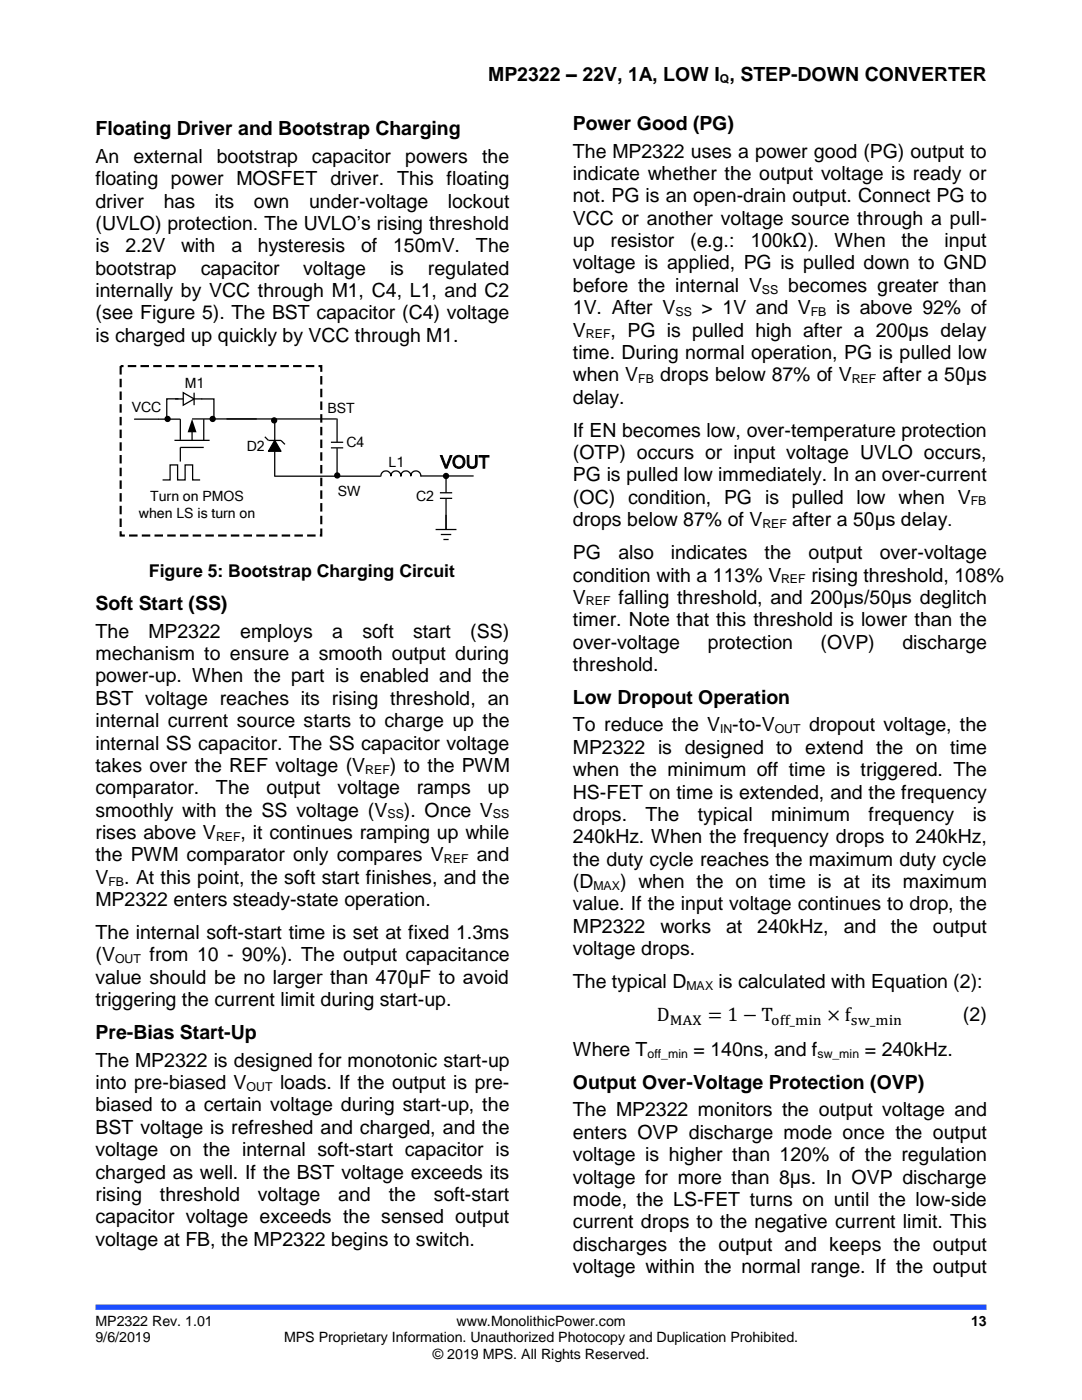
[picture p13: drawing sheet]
<svg xmlns="http://www.w3.org/2000/svg" width="216mm" height="279mm" viewBox="0 0 216 279" stroke-linecap="round" stroke-linejoin="round" font-family="sans-serif">
<defs><g id="words">
<g font-size="3.9">
<text x="97.4" y="16.3">MP2322 – 22V, 1A, LOW I , STEP-DOWN CONVERTER</text>
<text x="19" y="27">Floating Driver and Bootstrap Charging</text>
<text x="114.3" y="25.9">Power Good (PG)</text>
<text x="19" y="32.5">An</text>
<text x="26.6" y="32.5">external</text>
<text x="43.3" y="32.5">bootstrap</text>
<text x="62.3" y="32.5">capacitor</text>
<text x="80.9" y="32.5">powers</text>
<text x="96.2" y="32.5">the</text>
<text x="114.3" y="31.5">The MP2322 uses a power good (PG) output to</text>
<text x="114.3" y="35.9">indicate whether the output voltage is ready or</text>
<text x="19" y="37">floating power MOSFET driver. This floating</text>
<text x="19" y="41.5">driver</text>
<text x="32.7" y="41.5">has</text>
<text x="42.9" y="41.5">its</text>
<text x="50.7" y="41.5">own</text>
<text x="61.7" y="41.5">under-voltage</text>
<text x="89.4" y="41.5">lockout</text>
<text x="114.3" y="40.4">not. PG is an open-drain output. Connect PG to</text>
<text x="19" y="45.9">(UVLO) protection. The UVLO’s rising threshold</text>
<text x="114.3" y="44.9">VCC or another voltage source through a pull-</text>
<text x="19" y="50.4">is</text>
<text x="25" y="50.4">2.2V</text>
<text x="36.1" y="50.4">with</text>
<text x="46.2" y="50.4">a</text>
<text x="51.5" y="50.4">hysteresis</text>
<text x="72.1" y="50.4">of</text>
<text x="78.4" y="50.4">150mV.</text>
<text x="95" y="50.4">The</text>
<text x="114.3" y="49.3">up</text>
<text x="114.3" y="53.8">voltage is applied, PG is pulled down to GND</text>
<text x="121.8" y="49.3">resistor</text>
<text x="137.7" y="49.3">(e.g.:</text>
<text x="149.8" y="49.3">100kΩ).</text>
<text x="166.5" y="49.3">When</text>
<text x="179.9" y="49.3">the</text>
<text x="188.5" y="49.3">input</text>
<text x="19" y="54.8">bootstrap</text>
<text x="19" y="59.3">internally by VCC through M1, C4, L1, and C2</text>
<text x="40" y="54.8">capacitor</text>
<text x="60.5" y="54.8">voltage</text>
<text x="77.8" y="54.8">is</text>
<text x="85.4" y="54.8">regulated</text>
<text x="114.3" y="58.3">before the internal V</text>
<text x="157.3" y="58.3">becomes greater than</text>
<text x="19" y="63.8">(see Figure 5). The BST capacitor (C4) voltage</text>
<text x="114.3" y="62.7">1V. After V</text>
<text x="140" y="62.7">&gt; 1V and V</text>
<text x="166.9" y="62.7">is above 92% of</text>
<text x="19" y="68.2">is charged up quickly by VCC through M1.</text>
<text x="114.3" y="67.2">V</text>
<text x="114.3" y="71.6">time. During normal operation, PG is pulled low</text>
<text x="121.8" y="67.2">, PG is pulled high after a 200μs delay</text>
<text x="114.3" y="76.1">when V</text>
<text x="131.7" y="76.1">drops below 87% of V</text>
<text x="176.1" y="76.1">after a 50μs</text>
<text x="114.3" y="80.6">delay.</text>
<text x="114.3" y="87.1">If EN becomes low, over-temperature protection</text>
<text x="114.3" y="91.6">(OTP) occurs or input voltage UVLO occurs,</text>
<text x="114.3" y="96.1">PG is pulled low immediately. In an over-current</text>
<text x="114.3" y="100.5">(OC) condition, PG is pulled low when V</text>
<text x="114.3" y="105">drops below 87% of V</text>
<text x="158.1" y="105">after a 50μs delay.</text>
<text x="114.3" y="111.6">PG</text>
<text x="123.4" y="111.6">also</text>
<text x="133.9" y="111.6">indicates</text>
<text x="152.5" y="111.6">the</text>
<text x="161.4" y="111.6">output</text>
<text x="175.5" y="111.6">over-voltage</text>
<text x="114.3" y="116.1">condition with a 113% V</text>
<text x="161.9" y="116.1">rising threshold, 108%</text>
<text x="19" y="121.7">Soft Start (SS)</text>
<text x="114.3" y="120.5">V</text>
<text x="114.3" y="124.9">timer. Note that this threshold is lower than the</text>
<text x="123.4" y="120.5">falling threshold, and 200μs/50μs deglitch</text>
<text x="19" y="127.3">The</text>
<text x="19" y="131.8">mechanism to ensure a smooth output during</text>
<text x="29.6" y="127.3">MP2322</text>
<text x="47.9" y="127.3">employs</text>
<text x="66.3" y="127.3">a</text>
<text x="72.3" y="127.3">soft</text>
<text x="82.5" y="127.3">start</text>
<text x="93.8" y="127.3">(SS)</text>
<text x="114.3" y="129.4">over-voltage</text>
<text x="141.2" y="129.4">protection</text>
<text x="163.7" y="129.4">(OVP)</text>
<text x="180.1" y="129.4">discharge</text>
<text x="19" y="136.2">power-up. When the part is enabled and the</text>
<text x="114.3" y="133.9">threshold.</text>
<text x="19" y="140.6">BST voltage reaches its rising threshold, an</text>
<text x="114.3" y="140.4">Low Dropout Operation</text>
<text x="19" y="145.1">internal current source starts to charge up the</text>
<text x="19" y="149.6">internal SS capacitor. The SS capacitor voltage</text>
<text x="114.3" y="146">To reduce the V -to-V</text>
<text x="161.5" y="146">dropout voltage, the</text>
<text x="19" y="154.1">takes over the REF voltage (V</text>
<text x="77.8" y="154.1">) to the PWM</text>
<text x="114.3" y="150.5">MP2322 is designed to extend the on time</text>
<text x="114.3" y="154.9">when the minimum off time is triggered. The</text>
<text x="19" y="158.5">comparator.</text>
<text x="43.1" y="158.5">The</text>
<text x="53.2" y="158.5">output</text>
<text x="67.3" y="158.5">voltage</text>
<text x="83.2" y="158.5">ramps</text>
<text x="97.3" y="158.5">up</text>
<text x="114.3" y="159.4">HS-FET on time is extended, and the frequency</text>
<text x="19" y="163">smoothly with the SS voltage (V</text>
<text x="19" y="167.5">rises above V</text>
<text x="48" y="167.5">, it continues ramping up while</text>
<text x="80.6" y="163">). Once V</text>
<text x="114.3" y="163.9">drops.</text>
<text x="128.8" y="163.9">The</text>
<text x="139.2" y="163.9">typical</text>
<text x="153.9" y="163.9">minimum</text>
<text x="173.3" y="163.9">frequency</text>
<text x="194.1" y="163.9">is</text>
<text x="19" y="171.9">the PWM comparator only compares V</text>
<text x="95.1" y="171.9">and</text>
<text x="114.3" y="168.3">240kHz. When the frequency drops to 240kHz,</text>
<text x="114.3" y="172.8">the duty cycle reaches the maximum duty cycle</text>
<text x="19" y="176.4">V</text>
<text x="24.8" y="176.4">. At this point, the soft start finishes, and the</text>
<text x="114.3" y="177.2">(D</text>
<text x="123.7" y="177.2">) when the on time is at its maximum</text>
<text x="19" y="180.8">MP2322 enters steady-state operation.</text>
<text x="114.3" y="181.7">value. If the input voltage continues to drop, the</text>
<text x="19" y="187.4">The internal soft-start time is set at fixed 1.3ms</text>
<text x="19" y="191.9">(V</text>
<text x="29.8" y="191.9">from 10 - 90%). The output capacitance</text>
<text x="114.3" y="186.2">MP2322</text>
<text x="114.3" y="190.6">voltage drops.</text>
<text x="131.8" y="186.2">works</text>
<text x="144.9" y="186.2">at</text>
<text x="151.1" y="186.2">240kHz,</text>
<text x="168.4" y="186.2">and</text>
<text x="177.8" y="186.2">the</text>
<text x="186.1" y="186.2">output</text>
<text x="19" y="196.3">value should be no larger than 470μF to avoid</text>
<text x="114.3" y="197.2">The typical D</text>
<text x="143.4" y="197.2">is calculated with Equation (2):</text>
<text x="19" y="200.8">triggering the current limit during start-up.</text>
<text x="131.1" y="203.8">D</text>
<text x="141.2" y="203.8">= 1 − T</text>
<text x="165" y="203.8">× f</text>
<text x="192.1" y="203.8">(2)</text>
<text x="19" y="207.3">Pre-Bias Start-Up</text>
<text x="19" y="212.9">The MP2322 is designed for monotonic start-up</text>
<text x="114.3" y="210.7">Where T</text>
<text x="138.4" y="210.7">= 140ns, and f</text>
<text x="172.5" y="210.7">= 240kHz.</text>
<text x="19" y="217.4">into pre-biased V</text>
<text x="19" y="221.8">biased to a certain voltage during start-up, the</text>
<text x="55.9" y="217.4">loads. If the output is pre-</text>
<text x="114.3" y="217.2">Output Over-Voltage Protection (OVP)</text>
<text x="19" y="226.3">BST voltage is refreshed and charged, and the</text>
<text x="114.3" y="222.8">The MP2322 monitors the output voltage and</text>
<text x="114.3" y="227.3">enters OVP discharge mode once the output</text>
<text x="19" y="230.8">voltage on the internal soft-start capacitor is</text>
<text x="114.3" y="231.7">voltage is higher than 120% of the regulation</text>
<text x="19" y="235.2">charged as well. If the BST voltage exceeds its</text>
<text x="19" y="239.7">rising</text>
<text x="31.9" y="239.7">threshold</text>
<text x="51.5" y="239.7">voltage</text>
<text x="67.5" y="239.7">and</text>
<text x="77.6" y="239.7">the</text>
<text x="86.5" y="239.7">soft-start</text>
<text x="114.3" y="236.2">voltage for more than 8μs. In OVP discharge</text>
<text x="19" y="244.1">capacitor voltage exceeds the sensed output</text>
<text x="114.3" y="240.7">mode, the LS-FET turns on until the low-side</text>
<text x="114.3" y="245.1">current drops to the negative current limit. This</text>
<text x="19" y="248.6">voltage at FB, the MP2322 begins to switch.</text>
<text x="114.3" y="249.6">discharges the output and keeps the output</text>
<text x="114.3" y="254">voltage within the normal range. If the output</text>
</g>
<g font-size="3.5">
<text x="87.8" y="93.4">VOUT</text>
<text x="29.7" y="115.2">Figure 5: Bootstrap Charging Circuit</text>
</g>
<g font-size="2.8">
<text x="36.9" y="77.4">M1</text>
<text x="26.3" y="82.2">VCC</text>
<text x="65.3" y="82.4">BST</text>
<text x="69.1" y="89.2">C4</text>
<text x="49.2" y="90.1">D2</text>
<text x="77.5" y="93.2">L1</text>
<text x="30" y="99.9">Turn on PMOS</text>
<text x="67.4" y="99">SW</text>
<text x="83" y="100">C2</text>
<text x="27.7" y="103.3">when LS is turn on</text>
<text x="133.7" y="204.6">MAX</text>
<text x="153.9" y="204.6">off_min</text>
<text x="169.8" y="204.6">sw_min</text>
<text x="19" y="264.6">MP2322 Rev. 1.01</text>
<text x="19" y="267.9">9/6/2019</text>
<text x="56.7" y="267.9">MPS Proprietary Information. Unauthorized Photocopy and Duplication Prohibited.</text>
<text x="91.1" y="264.6">www.MonolithicPower.com</text>
<text x="193.8" y="264.6">13</text>
<text x="86.4" y="271.1">© 2019 MPS. All Rights Reserved.</text>
</g>
<g font-size="2.5">
<text x="143.7" y="16.6">Q</text>
<text x="152" y="58.6">SS</text>
<text x="134.8" y="63">SS</text>
<text x="161.8" y="63">FB</text>
<text x="116.9" y="67.5">REF</text>
<text x="127.4" y="76.4">FB</text>
<text x="170" y="76.4">REF</text>
<text x="193.7" y="100.9">FB</text>
<text x="152.1" y="105.3">REF</text>
<text x="155.9" y="116.4">REF</text>
<text x="116.9" y="120.8">REF</text>
<text x="143.7" y="146.3">IN</text>
<text x="154.6" y="146.3">OUT</text>
<text x="72.9" y="154.4">REF</text>
<text x="43.1" y="167.8">REF</text>
<text x="77.3" y="163.3">SS</text>
<text x="98.4" y="163.3">SS</text>
<text x="88.6" y="172.2">REF</text>
<text x="21.6" y="176.7">FB</text>
<text x="118.4" y="177.6">MAX</text>
<text x="23" y="192.2">OUT</text>
<text x="137" y="197.6">MAX</text>
<text x="129.2" y="211.1">off_min</text>
<text x="163.1" y="211.1">sw_min</text>
<text x="49.2" y="217.7">OUT</text>
</g>
</g></defs>
<path d="M19 260.9h177.8" fill="none" stroke="#1c4eff" stroke-width="1.1" stroke-linecap="butt"/>
<g fill="#000">
<path d="M38.3 83.6l.9 2.7h-1.8zM54.8 87.9l1.3 2.2h-2.5z"/>
<circle cx="33.4" cy="83.6" r=".5"/>
<circle cx="42.4" cy="83.6" r=".5"/>
<circle cx="54.7" cy="83.9" r=".5"/>
<circle cx="67.3" cy="94.9" r=".5"/>
<circle cx="89" cy="95" r=".5"/>
</g>
<g fill="none" stroke="#000" stroke-width=".25">
<path d="M34.9 79.6h1.7M35.6 79.6h-2.3v4M36.6 78.4l2.1 1.2-2.1 1.3zM38.7 78.4v2.5M38.7 79.6h1.7M40.2 79.6h2.5v4M26.8 83.7h9.2v4.1M32.4 95.8h1.5v-3h1.5v3h1.5v-3h1.5v3h1.5M34.8 87.9h7M38.3 83.6h28.8M38.3 86v1.9M40.7 83.7v4.1"/>
<path d="M40.7 89.3h-4.7v2.8M52.8 87.2l.8 .7h2.5l.8 .8M54.8 87.9l1.3 2.2h-2.5zM54.8 90.1v4.9h21.1M54.8 83.7v4.2M66 88.3h2.5M66 89.4h2.5M67.3 83.5v4.8M67.3 89.4v5.6M76 95a.99 .99 0 0 1 1-1 .99 .99 0 0 1 1 1 1 1 0 0 1 1-1 1 1 0 0 1 1 1 .99 .99 0 0 1 1-1 .99 .99 0 0 1 1 1 1 1 0 0 1 1-1 1 1 0 0 1 1 1h10.4M87.8 98.3h2.4M87.8 99.5h2.4"/>
<path d="M89 95.1v3.2M89 99.5v6.2M86.9 105.7h4.2M88 106.7h2M88.5 107.7h1"/>
<circle cx="33.4" cy="83.6" r=".5"/>
<circle cx="42.4" cy="83.6" r=".5"/>
<circle cx="54.7" cy="83.9" r=".5"/>
<circle cx="67.3" cy="94.9" r=".5"/>
<circle cx="89" cy="95" r=".5"/>
</g>
<path d="M23.9 73.1h.4v1.7h-.4zM23.9 75.6h.4v1.7h-.4zM23.9 78.1h.4v1.7h-.4zM23.9 80.7h.4v1.7h-.4zM23.9 83.2h.4v1.7h-.4zM23.9 85.7h.4v1.7h-.4zM23.9 88.3h.4v1.7h-.4zM23.9 90.8h.4v1.7h-.4zM23.9 93.3h.4v1.7h-.4zM23.9 95.9h.4v1.7h-.4zM23.9 98.4h.4v1.7h-.4zM23.9 100.9h.4v1.7h-.4zM23.9 103.5h.4v1.7h-.4zM23.9 106h.4v.9l-.2-.2h.8v.4h-1zM25.8 106.7h1.6v.4h-1.6zM28.3 106.7h1.7v.4h-1.7zM30.8 106.7h1.7v.4h-1.7zM33.4 106.7h1.7v.4h-1.7zM35.9 106.7h1.7v.4h-1.7zM38.4 106.7h1.7v.4h-1.7zM41 106.7h1.7v.4h-1.7zM43.5 106.7h1.7v.4h-1.7zM46.1 106.7h1.6v.4h-1.6zM48.6 106.7h1.7v.4h-1.7zM51.1 106.7h1.7v.4h-1.7zM53.7 106.7h1.7v.4h-1.7zM56.2 106.7h1.7v.4h-1.7zM58.7 106.7h1.7v.4h-1.7zM61.3 106.7h1.7v.4h-1.7zM63.9 105.5h.4v1.6h-.5v-.4h.3l-.2 .2zM63.9 102.9h.4v1.7h-.4zM63.9 100.4h.4v1.7h-.4zM63.9 97.9h.4v1.7h-.4zM63.9 95.3h.4v1.7h-.4zM63.9 92.8h.4v1.7h-.4zM63.9 90.3h.4v1.7h-.4zM63.9 87.7h.4v1.7h-.4zM63.9 85.2h.4v1.7h-.4zM63.9 82.7h.4v1.6h-.4zM63.9 80.1h.4v1.7h-.4zM63.9 77.6h.4v1.7h-.4zM63.9 75h.4v1.7h-.4zM63.6 72.8h.7v1.4h-.4v-1.1l.2 .2h-.5zM61 72.8h1.7v.5h-1.7zM58.5 72.8h1.7v.5h-1.7zM55.9 72.8h1.7v.5h-1.7zM53.4 72.8h1.7v.5h-1.7zM50.9 72.8h1.7v.5h-1.7zM48.3 72.8h1.7v.5h-1.7zM45.8 72.8h1.7v.5h-1.7zM43.3 72.8h1.7v.5h-1.7zM40.7 72.8h1.7v.5h-1.7zM38.2 72.8h1.7v.5h-1.7zM35.6 72.8h1.7v.5h-1.7zM33.1 72.8h1.7v.5h-1.7zM30.6 72.8h1.7v.5h-1.7zM28 72.8h1.7v.5h-1.7zM25.5 72.8h1.7v.5h-1.7zM24.1 72.8h.6v.5h-.6z" fill="#000"/>
<use href="#words"/>
</svg>
